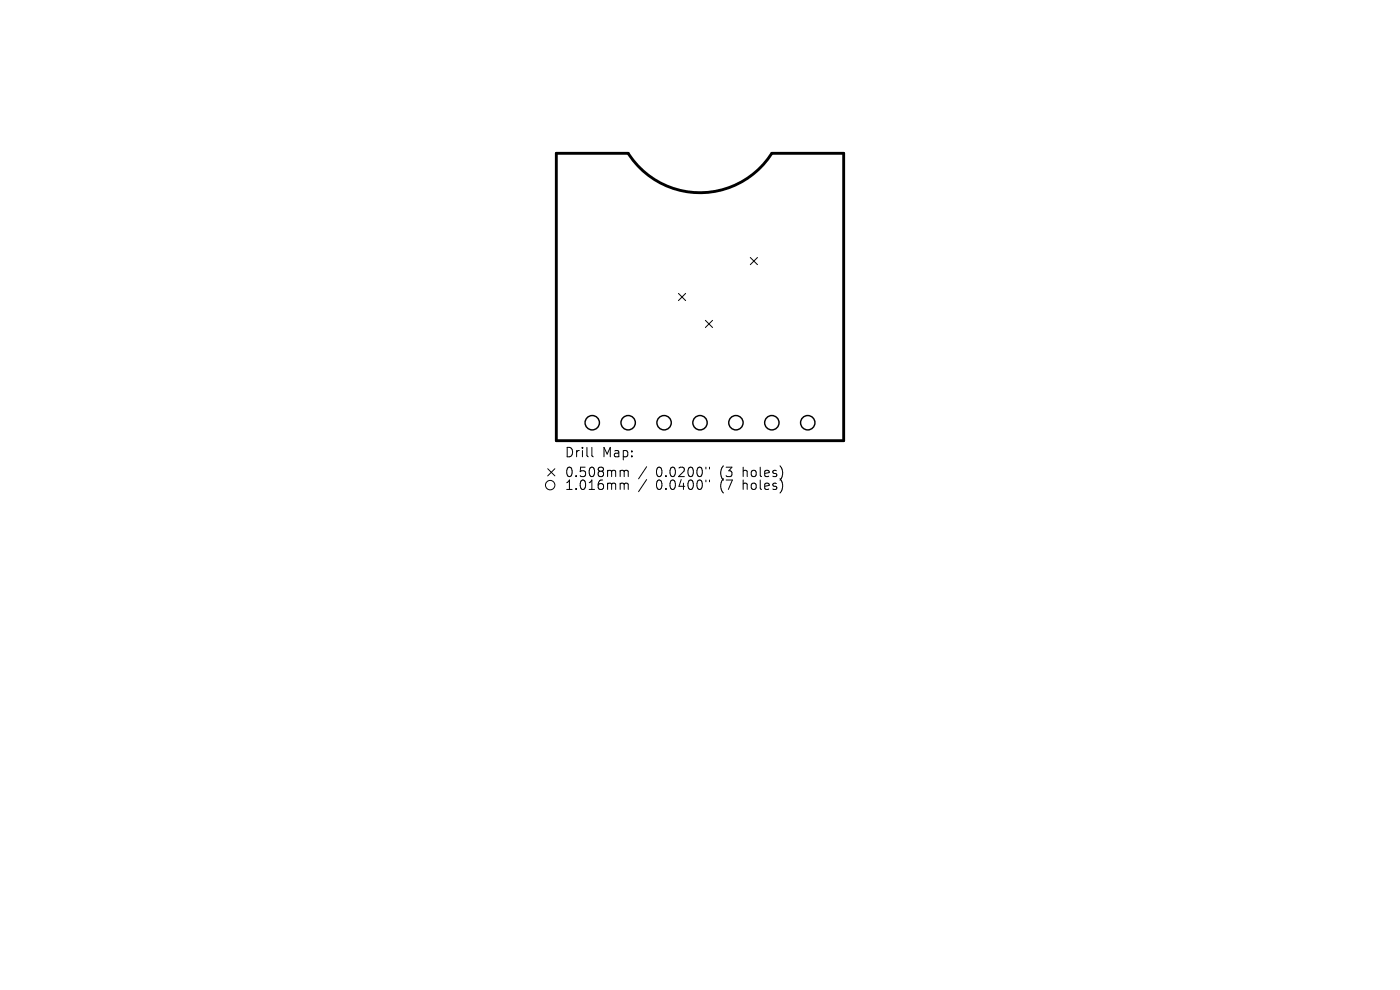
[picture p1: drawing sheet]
<svg xmlns="http://www.w3.org/2000/svg" width="297mm" height="210mm" viewBox="0 0 297 210" stroke-linecap="round" stroke-linejoin="round" font-family="sans-serif">
<defs><g id="words">
<g font-size="2.8">
<text x="119.7" y="97.3">Drill</text>
<text x="119.7" y="101.5">0.508mm</text>
<text x="127.7" y="97.3">Map:</text>
<text x="139.2" y="101.5">0.0200&quot;</text>
<text x="152.9" y="101.5">(3</text>
<text x="157.8" y="101.5">holes)</text>
<text x="119.7" y="104.2">1.016mm</text>
<text x="139.2" y="104.2">0.0400&quot;</text>
<text x="152.9" y="104.2">(7</text>
<text x="157.8" y="104.2">holes)</text>
</g>
</g></defs>
<path d="M118 32.5h15.3a18.1 18.1 0 0 0 30.4 0h15.3v61h-61z" fill="none" stroke="#000" stroke-width=".61"/>
<g fill="none" stroke="#000" stroke-width=".21">
<path d="M159.2 54.6l1.5 1.5M160.7 54.6l-1.5 1.5M143.9 62.2l1.6 1.6M145.5 62.2l-1.6 1.6M149.6 68l1.6 1.5M151.2 68l-1.6 1.5M116.2 99.4l1.5 1.5M117.7 99.4l-1.5 1.5M125.6 94.9v1.7l.2 .3M131.8 99.8l.5 .1 .1 .2M137.2 99l-1.7 2.6M149.8 99.1v.4"/>
<path d="M150.5 99.1v.4M131.8 102.5h.3l.3 .3M132.4 100.1l.3-.3 .5 .1 .1 1.2M132.4 100.1v1M132.4 102.8v1M132.4 102.8l.3-.3 .5 .1 .1 1.2M137.2 101.7l-1.7 2.6M149.8 101.8v.4M150.5 101.8v.4"/>
<circle cx="116.7" cy="102.9" r="1"/>
</g>
<g fill="none" stroke="#000" stroke-width=".3">
<circle cx="125.6" cy="89.7" r="1.52"/>
<circle cx="133.3" cy="89.7" r="1.52"/>
<circle cx="140.9" cy="89.7" r="1.52"/>
<circle cx="148.5" cy="89.7" r="1.52"/>
<circle cx="156.1" cy="89.7" r="1.52"/>
<circle cx="163.7" cy="89.7" r="1.52"/>
<circle cx="171.4" cy="89.7" r="1.52"/>
</g>
<use href="#words"/>
</svg>
